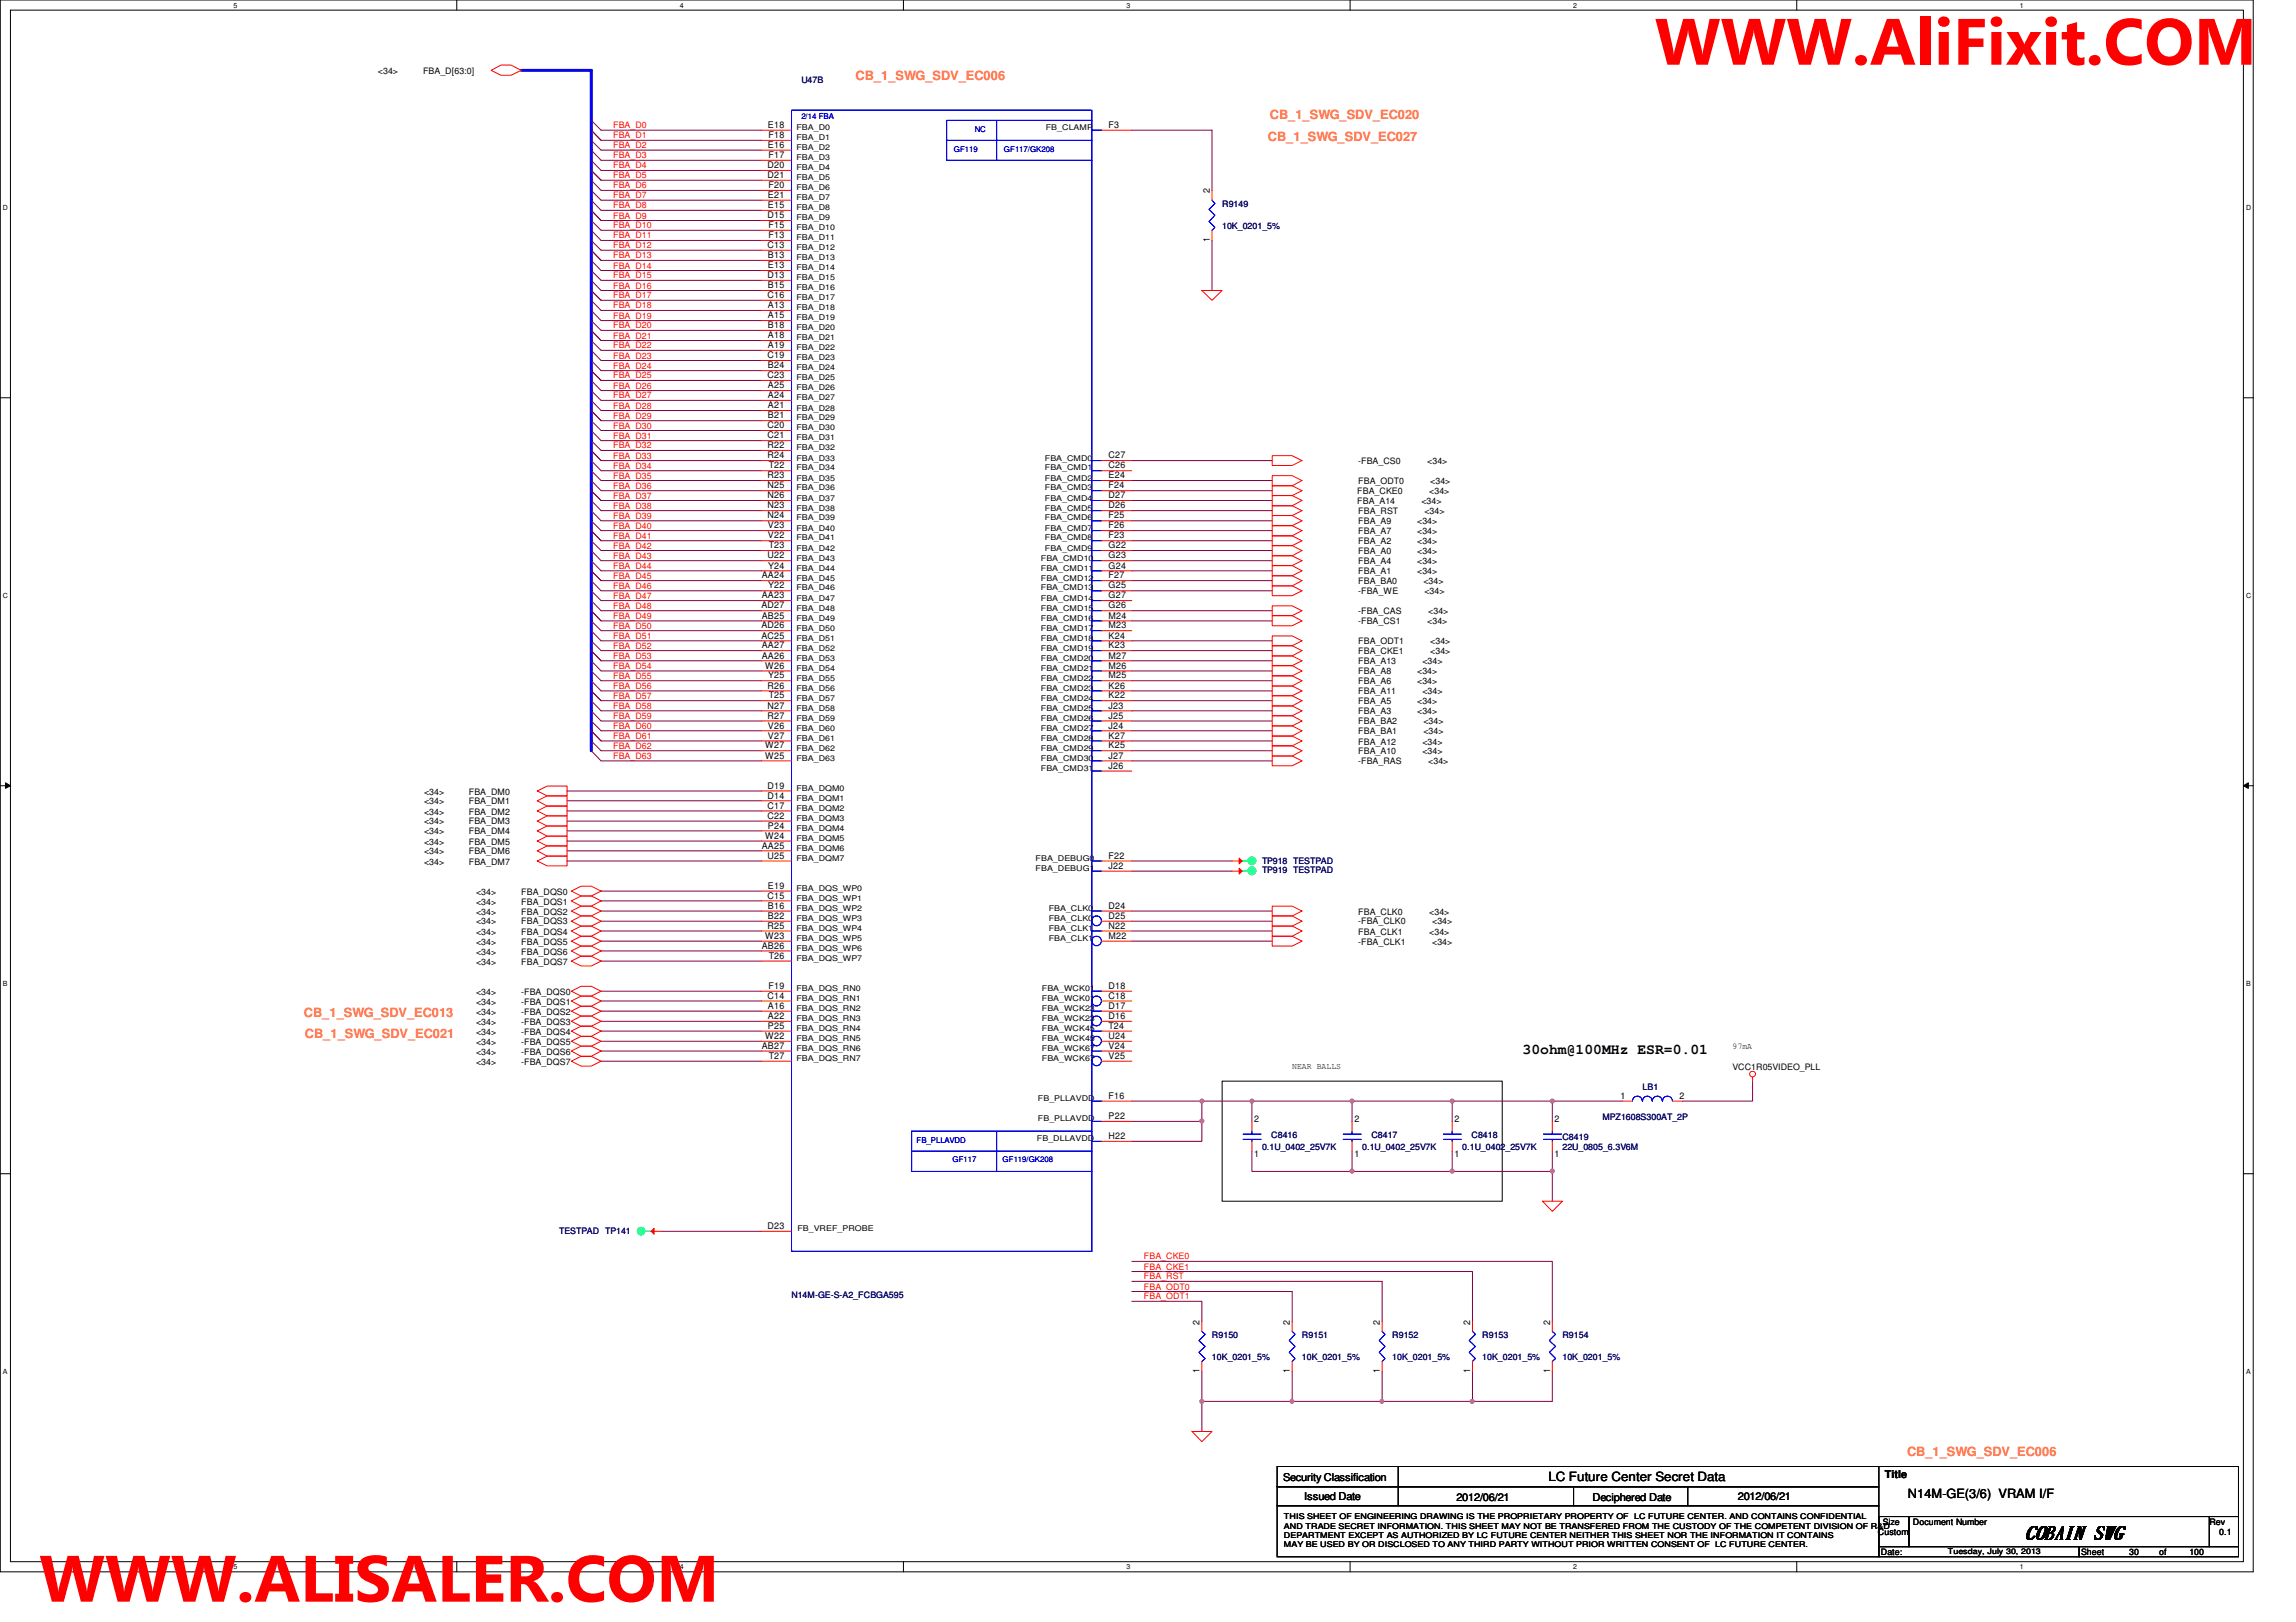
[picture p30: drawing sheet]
<svg xmlns="http://www.w3.org/2000/svg" width="297mm" height="210mm" viewBox="0 0 297 210" stroke-linecap="round" stroke-linejoin="round" font-family="sans-serif">
<defs><g id="words">
<g font-size="8.5" fill="#f00">
<text x="214.1" y="8.4">WWW.AliFixit.COM</text>
<text x="5.1" y="207.3">WWW.ALISALER.COM</text>
</g>
<text font-size="2.4" x="262" y="199.1">COBAIN SWG</text>
<text font-size="1.9" x="197" y="136.4">30ohm@100MHz ESR=0.01</text>
<g font-size="1.7" fill="#ff8000">
<text x="110.7" y="10.3">CB_1_SWG_SDV_EC006</text>
<text x="164.3" y="15.4">CB_1_SWG_SDV_EC020</text>
<text x="164" y="18.2">CB_1_SWG_SDV_EC027</text>
<text x="39.3" y="131.6">CB_1_SWG_SDV_EC013</text>
<text x="39.5" y="134.3">CB_1_SWG_SDV_EC021</text>
<text x="246.7" y="188.5">CB_1_SWG_SDV_EC006</text>
</g>
<g font-size="1.7">
<text x="200.3" y="191.6">LC Future Center Secret Data</text>
<text x="246.8" y="193.9">N14M-GE(3/6) VRAM I/F</text>
</g>
<g font-size="1.4">
<text x="166" y="191.6">Security Classification</text>
<text x="243.8" y="191.2">Title</text>
<text x="168.7" y="194.1">Issued Date</text>
<text x="188.4" y="194.2">2012/06/21</text>
<text x="206" y="194.2">Deciphered Date</text>
<text x="224.8" y="194.1">2012/06/21</text>
</g>
<g font-size="1.2">
<text x="99.4" y="16.6">E18</text>
<text x="99.4" y="17.9">F18</text>
<text x="143.4" y="16.6">F3</text>
<text x="99.3" y="23">D21</text>
<text x="99.3" y="21.8">D20</text>
<text x="99.4" y="19.1">E16</text>
<text x="99.4" y="20.4">F17</text>
<text x="99.3" y="28.2">D15</text>
<text x="99.4" y="26.9">E15</text>
<text x="99.4" y="25.6">E21</text>
<text x="99.4" y="29.5">F15</text>
<text x="99.4" y="24.3">F20</text>
<text x="156.5" y="25" transform="rotate(-90 156.5 25)">2</text>
<text x="99.3" y="36">D13</text>
<text x="99.3" y="32.1">C13</text>
<text x="99.4" y="34.7">E13</text>
<text x="99.4" y="33.4">B13</text>
<text x="99.4" y="30.8">F13</text>
<text x="156.5" y="31.3" transform="rotate(-90 156.5 31.3)">1</text>
<text x="99.3" y="38.6">C16</text>
<text x="99.4" y="41.2">A15</text>
<text x="99.4" y="39.9">A13</text>
<text x="99.4" y="37.3">B15</text>
<text x="99.3" y="46.4">C19</text>
<text x="99.4" y="47.7">B24</text>
<text x="99.4" y="45">A19</text>
<text x="99.4" y="43.8">A18</text>
<text x="99.4" y="42.5">B18</text>
<text x="99.3" y="48.9">C23</text>
<text x="99.4" y="52.8">A21</text>
<text x="99.4" y="51.5">A24</text>
<text x="99.4" y="50.2">A25</text>
<text x="99.3" y="59.3">R24</text>
<text x="99.3" y="58">R22</text>
<text x="99.3" y="56.7">C21</text>
<text x="99.3" y="55.4">C20</text>
<text x="99.4" y="54.1">B21</text>
<text x="143.4" y="59.3">C27</text>
<text x="99.3" y="65.8">N23</text>
<text x="99.3" y="64.5">N26</text>
<text x="99.3" y="63.2">N25</text>
<text x="99.3" y="61.9">R23</text>
<text x="99.5" y="60.6">T22</text>
<text x="143.4" y="65.8">D26</text>
<text x="143.4" y="64.5">D27</text>
<text x="143.4" y="63.2">F24</text>
<text x="143.4" y="61.9">E24</text>
<text x="143.4" y="60.6">C26</text>
<text x="99.3" y="67.1">N24</text>
<text x="99.4" y="69.7">V22</text>
<text x="99.4" y="68.4">V23</text>
<text x="99.5" y="71">T23</text>
<text x="143.4" y="71">G22</text>
<text x="143.4" y="69.7">F23</text>
<text x="143.4" y="68.4">F26</text>
<text x="143.4" y="67.1">F25</text>
<text x="98.5" y="77.4">AA23</text>
<text x="98.5" y="74.8">AA24</text>
<text x="99.3" y="72.3">U22</text>
<text x="99.4" y="76.2">Y22</text>
<text x="99.4" y="73.6">Y24</text>
<text x="143.4" y="77.4">G27</text>
<text x="143.4" y="76.2">G25</text>
<text x="143.4" y="74.8">F27</text>
<text x="143.4" y="73.6">G24</text>
<text x="143.4" y="72.3">G23</text>
<text x="98.5" y="82.6">AC25</text>
<text x="98.5" y="81.3">AD26</text>
<text x="98.5" y="78.7">AD27</text>
<text x="98.5" y="83.9">AA27</text>
<text x="98.5" y="80.1">AB25</text>
<text x="143.4" y="83.9">K23</text>
<text x="143.4" y="82.6">K24</text>
<text x="143.4" y="81.3">M23</text>
<text x="143.4" y="80.1">M24</text>
<text x="143.4" y="78.7">G26</text>
<text x="98.5" y="85.2">AA26</text>
<text x="99" y="86.5">W26</text>
<text x="99.3" y="89.1">R26</text>
<text x="99.4" y="87.8">Y25</text>
<text x="143.4" y="89.1">K26</text>
<text x="143.4" y="87.8">M25</text>
<text x="143.4" y="86.5">M26</text>
<text x="143.4" y="85.2">M27</text>
<text x="99.3" y="93">R27</text>
<text x="99.3" y="91.7">N27</text>
<text x="99.4" y="95.6">V27</text>
<text x="99.4" y="94.3">V26</text>
<text x="99.5" y="90.4">T25</text>
<text x="143.4" y="95.6">K27</text>
<text x="143.4" y="94.3">J24</text>
<text x="143.4" y="93">J25</text>
<text x="143.4" y="91.7">J23</text>
<text x="143.4" y="90.4">K22</text>
<text x="99" y="98.2">W25</text>
<text x="99" y="96.9">W27</text>
<text x="143.4" y="99.5">J26</text>
<text x="143.4" y="98.2">J27</text>
<text x="143.4" y="96.9">K25</text>
<text x="99.3" y="106">C22</text>
<text x="99.3" y="104.6">C17</text>
<text x="99.3" y="103.3">D14</text>
<text x="99.3" y="102.1">D19</text>
<text x="99.4" y="107.2">P24</text>
<text x="98.5" y="109.8">AA25</text>
<text x="99" y="108.5">W24</text>
<text x="99.3" y="111.1">U25</text>
<text x="143.4" y="112.4">J22</text>
<text x="143.4" y="111.1">F22</text>
<text x="99.3" y="116.3">C15</text>
<text x="99.4" y="118.9">B22</text>
<text x="99.4" y="117.6">B16</text>
<text x="99.4" y="115">E19</text>
<text x="143.4" y="118.9">D25</text>
<text x="143.4" y="117.6">D24</text>
<text x="98.5" y="122.8">AB26</text>
<text x="99" y="121.5">W23</text>
<text x="99.3" y="120.2">R25</text>
<text x="99.5" y="124.1">T26</text>
<text x="143.4" y="121.5">M22</text>
<text x="143.4" y="120.2">N22</text>
<text x="99.3" y="129.2">C14</text>
<text x="99.4" y="131.9">A22</text>
<text x="99.4" y="130.6">A16</text>
<text x="99.4" y="128">F19</text>
<text x="143.4" y="131.9">D16</text>
<text x="143.4" y="130.6">D17</text>
<text x="143.4" y="129.2">C18</text>
<text x="143.4" y="128">D18</text>
<text x="98.5" y="135.7">AB27</text>
<text x="99" y="134.5">W22</text>
<text x="99.4" y="133.1">P25</text>
<text x="99.5" y="137">T27</text>
<text x="143.4" y="137">V25</text>
<text x="143.4" y="135.7">V24</text>
<text x="143.4" y="134.5">U24</text>
<text x="143.4" y="133.1">T24</text>
<text x="143.4" y="142.2">F16</text>
<text x="209.6" y="142.2">1</text>
<text x="217.3" y="142.2">2</text>
<text x="143.4" y="147.4">H22</text>
<text x="143.4" y="144.8">P22</text>
<text x="162.3" y="149.7">1</text>
<text x="162.3" y="145.2">2</text>
<text x="175.2" y="149.7">1</text>
<text x="175.2" y="145.2">2</text>
<text x="188.2" y="149.7">1</text>
<text x="188.2" y="145.2">2</text>
<text x="201.1" y="149.7">1</text>
<text x="201.1" y="145.2">2</text>
<text x="99.3" y="159">D23</text>
<text x="155.2" y="171.4" transform="rotate(-90 155.2 171.4)">2</text>
<text x="166.9" y="171.4" transform="rotate(-90 166.9 171.4)">2</text>
<text x="178.5" y="171.4" transform="rotate(-90 178.5 171.4)">2</text>
<text x="190.2" y="171.4" transform="rotate(-90 190.2 171.4)">2</text>
<text x="200.5" y="171.4" transform="rotate(-90 200.5 171.4)">2</text>
<text x="155.2" y="177.7" transform="rotate(-90 155.2 177.7)">1</text>
<text x="166.9" y="177.7" transform="rotate(-90 166.9 177.7)">1</text>
<text x="178.5" y="177.7" transform="rotate(-90 178.5 177.7)">1</text>
<text x="190.2" y="177.7" transform="rotate(-90 190.2 177.7)">1</text>
<text x="200.5" y="177.7" transform="rotate(-90 200.5 177.7)">1</text>
</g>
<g font-size="1.1">
<text x="48.9" y="9.5">&lt;34&gt;</text>
<text x="54.7" y="9.5">FBA_D[63:0]</text>
<text x="175.6" y="64">FBA_CKE0</text>
<text x="175.6" y="65.2">FBA_A14</text>
<text x="175.7" y="60.1">-FBA_CS0</text>
<text x="175.7" y="62.7">FBA_ODT0</text>
<text x="183.9" y="65.2">&lt;34&gt;</text>
<text x="184.7" y="60.1">&lt;34&gt;</text>
<text x="184.9" y="64">&lt;34&gt;</text>
<text x="185" y="62.7">&lt;34&gt;</text>
<text x="175.7" y="66.5">FBA_RST</text>
<text x="175.7" y="67.8">FBA_A9</text>
<text x="175.7" y="69.1">FBA_A7</text>
<text x="175.7" y="70.4">FBA_A2</text>
<text x="175.7" y="71.7">FBA_A0</text>
<text x="183.3" y="67.8">&lt;34&gt;</text>
<text x="183.3" y="69.1">&lt;34&gt;</text>
<text x="183.3" y="70.4">&lt;34&gt;</text>
<text x="183.3" y="71.7">&lt;34&gt;</text>
<text x="184.3" y="66.5">&lt;34&gt;</text>
<text x="175.7" y="73">FBA_A4</text>
<text x="175.7" y="74.3">FBA_A1</text>
<text x="175.7" y="75.6">FBA_BA0</text>
<text x="175.7" y="76.9">-FBA_WE</text>
<text x="183.3" y="73">&lt;34&gt;</text>
<text x="183.3" y="74.3">&lt;34&gt;</text>
<text x="184.1" y="75.6">&lt;34&gt;</text>
<text x="184.3" y="76.9">&lt;34&gt;</text>
<text x="175.7" y="79.5">-FBA_CAS</text>
<text x="175.7" y="80.8">-FBA_CS1</text>
<text x="175.7" y="83.4">FBA_ODT1</text>
<text x="184.7" y="80.8">&lt;34&gt;</text>
<text x="184.8" y="79.5">&lt;34&gt;</text>
<text x="185" y="83.4">&lt;34&gt;</text>
<text x="175.7" y="84.7">FBA_CKE1</text>
<text x="175.7" y="86">FBA_A13</text>
<text x="175.7" y="87.2">FBA_A8</text>
<text x="175.7" y="88.6">FBA_A6</text>
<text x="175.7" y="89.9">FBA_A11</text>
<text x="183.3" y="87.2">&lt;34&gt;</text>
<text x="183.3" y="88.6">&lt;34&gt;</text>
<text x="184" y="86">&lt;34&gt;</text>
<text x="184" y="89.9">&lt;34&gt;</text>
<text x="185" y="84.7">&lt;34&gt;</text>
<text x="175.7" y="91.1">FBA_A5</text>
<text x="175.7" y="92.5">FBA_A3</text>
<text x="175.7" y="93.7">FBA_BA2</text>
<text x="175.7" y="95">FBA_BA1</text>
<text x="183.3" y="91.1">&lt;34&gt;</text>
<text x="183.3" y="92.5">&lt;34&gt;</text>
<text x="184.1" y="93.7">&lt;34&gt;</text>
<text x="184.1" y="95">&lt;34&gt;</text>
<text x="175.7" y="96.4">FBA_A12</text>
<text x="175.7" y="97.6">FBA_A10</text>
<text x="175.7" y="98.9">-FBA_RAS</text>
<text x="184" y="96.4">&lt;34&gt;</text>
<text x="184" y="97.6">&lt;34&gt;</text>
<text x="184.8" y="98.9">&lt;34&gt;</text>
<text x="54.9" y="102.8">&lt;34&gt;</text>
<text x="54.9" y="104.1">&lt;34&gt;</text>
<text x="54.9" y="105.4">&lt;34&gt;</text>
<text x="54.9" y="106.7">&lt;34&gt;</text>
<text x="54.9" y="108">&lt;34&gt;</text>
<text x="60.7" y="102.8">FBA_DM0</text>
<text x="60.7" y="104.1">FBA_DM1</text>
<text x="60.7" y="105.4">FBA_DM2</text>
<text x="60.7" y="106.7">FBA_DM3</text>
<text x="60.7" y="108">FBA_DM4</text>
<text x="54.9" y="109.3">&lt;34&gt;</text>
<text x="54.9" y="110.6">&lt;34&gt;</text>
<text x="54.9" y="111.9">&lt;34&gt;</text>
<text x="60.7" y="109.3">FBA_DM5</text>
<text x="60.7" y="110.6">FBA_DM6</text>
<text x="60.7" y="111.9">FBA_DM7</text>
<text x="61.6" y="115.8">&lt;34&gt;</text>
<text x="61.6" y="117.1">&lt;34&gt;</text>
<text x="61.6" y="118.4">&lt;34&gt;</text>
<text x="61.6" y="119.6">&lt;34&gt;</text>
<text x="67.4" y="115.8">FBA_DQS0</text>
<text x="67.4" y="117.1">FBA_DQS1</text>
<text x="67.4" y="118.4">FBA_DQS2</text>
<text x="67.4" y="119.6">FBA_DQS3</text>
<text x="175.7" y="118.4">FBA_CLK0</text>
<text x="175.7" y="119.6">-FBA_CLK0</text>
<text x="184.9" y="118.4">&lt;34&gt;</text>
<text x="185.3" y="119.6">&lt;34&gt;</text>
<text x="61.6" y="120.9">&lt;34&gt;</text>
<text x="61.6" y="122.3">&lt;34&gt;</text>
<text x="61.6" y="123.5">&lt;34&gt;</text>
<text x="61.6" y="124.8">&lt;34&gt;</text>
<text x="67.4" y="120.9">FBA_DQS4</text>
<text x="67.4" y="122.3">FBA_DQS5</text>
<text x="67.4" y="123.5">FBA_DQS6</text>
<text x="67.4" y="124.8">FBA_DQS7</text>
<text x="175.7" y="120.9">FBA_CLK1</text>
<text x="175.7" y="122.3">-FBA_CLK1</text>
<text x="184.9" y="120.9">&lt;34&gt;</text>
<text x="185.3" y="122.3">&lt;34&gt;</text>
<text x="61.6" y="128.7">&lt;34&gt;</text>
<text x="61.6" y="130">&lt;34&gt;</text>
<text x="61.6" y="131.3">&lt;34&gt;</text>
<text x="67.4" y="128.7">-FBA_DQS0</text>
<text x="67.4" y="130">-FBA_DQS1</text>
<text x="67.4" y="131.3">-FBA_DQS2</text>
<text x="61.6" y="132.6">&lt;34&gt;</text>
<text x="61.6" y="133.9">&lt;34&gt;</text>
<text x="61.6" y="135.2">&lt;34&gt;</text>
<text x="61.6" y="136.5">&lt;34&gt;</text>
<text x="61.6" y="137.8">&lt;34&gt;</text>
<text x="67.4" y="132.6">-FBA_DQS3</text>
<text x="67.4" y="133.9">-FBA_DQS4</text>
<text x="67.4" y="135.2">-FBA_DQS5</text>
<text x="67.4" y="136.5">-FBA_DQS6</text>
<text x="67.4" y="137.8">-FBA_DQS7</text>
<text x="224.1" y="135.7">97mA</text>
<text x="167.2" y="138.3">NEAR BALLS</text>
<text x="224.2" y="138.4">VCC1R05VIDEO_PLL</text>
<text x="243.6" y="197.4">Size</text>
<text x="247.5" y="197.4">Document Number</text>
<text x="285.8" y="197.4">Rev</text>
<text x="242.9" y="198.7">Custom</text>
<text x="243.3" y="201.3">Date:</text>
<text x="269.2" y="201.3">Sheet</text>
<text x="275.5" y="201.3">30</text>
<text x="279.4" y="201.3">of</text>
<text x="283.2" y="201.3">100</text>
<text x="287.1" y="198.7">0.1</text>
</g>
<g font-size="1.1" fill="#000080">
<text x="103.7" y="10.7">U47B</text>
<text x="158.1" y="26.8">R9149</text>
<text x="158.1" y="29.6">10K_0201_5%</text>
<text x="163.3" y="113">TP919 TESTPAD</text>
<text x="163.3" y="111.8">TP918 TESTPAD</text>
<text x="212.5" y="141">LB1</text>
<text x="163.3" y="148.8">0.1U_0402_25V7K</text>
<text x="164.5" y="147.2">C8416</text>
<text x="176.2" y="148.8">0.1U_0402_25V7K</text>
<text x="177.4" y="147.2">C8417</text>
<text x="189.2" y="148.8">0.1U_0402_25V7K</text>
<text x="190.4" y="147.2">C8418</text>
<text x="202.1" y="147.5">C8419</text>
<text x="202.1" y="148.8">22U_0805_6.3V6M</text>
<text x="207.3" y="144.9">MPZ1608S300AT_2P</text>
<text x="72.3" y="159.7">TESTPAD TP141</text>
<text x="102.4" y="168">N14M-GE-S-A2_FCBGA595</text>
<text x="156.8" y="173.1">R9150</text>
<text x="168.4" y="173.1">R9151</text>
<text x="180.1" y="173.1">R9152</text>
<text x="191.8" y="173.1">R9153</text>
<text x="202.1" y="173.1">R9154</text>
<text x="156.8" y="176">10K_0201_5%</text>
<text x="168.4" y="176">10K_0201_5%</text>
<text x="180.1" y="176">10K_0201_5%</text>
<text x="191.8" y="176">10K_0201_5%</text>
<text x="202.1" y="176">10K_0201_5%</text>
</g>
<g font-size="1.1" fill="#f00">
<text x="79.3" y="16.6">FBA_D0</text>
<text x="79.3" y="17.9">FBA_D1</text>
<text x="79.3" y="20.5">FBA_D3</text>
<text x="79.3" y="19.2">FBA_D2</text>
<text x="79.3" y="23.1">FBA_D5</text>
<text x="79.3" y="21.8">FBA_D4</text>
<text x="79.3" y="24.4">FBA_D6</text>
<text x="79.3" y="25.7">FBA_D7</text>
<text x="79.3" y="28.3">FBA_D9</text>
<text x="79.3" y="27">FBA_D8</text>
<text x="79.3" y="29.5">FBA_D10</text>
<text x="79.3" y="30.9">FBA_D11</text>
<text x="79.3" y="33.4">FBA_D13</text>
<text x="79.3" y="34.8">FBA_D14</text>
<text x="79.3" y="32.1">FBA_D12</text>
<text x="79.3" y="36">FBA_D15</text>
<text x="79.3" y="38.6">FBA_D17</text>
<text x="79.3" y="37.3">FBA_D16</text>
<text x="79.3" y="39.9">FBA_D18</text>
<text x="79.3" y="41.2">FBA_D19</text>
<text x="79.3" y="43.8">FBA_D21</text>
<text x="79.3" y="46.4">FBA_D23</text>
<text x="79.3" y="45.1">FBA_D22</text>
<text x="79.3" y="42.5">FBA_D20</text>
<text x="79.3" y="47.7">FBA_D24</text>
<text x="79.3" y="49">FBA_D25</text>
<text x="79.3" y="50.3">FBA_D26</text>
<text x="79.3" y="51.6">FBA_D27</text>
<text x="79.3" y="52.9">FBA_D28</text>
<text x="79.3" y="54.2">FBA_D29</text>
<text x="79.3" y="56.8">FBA_D31</text>
<text x="79.3" y="55.5">FBA_D30</text>
<text x="79.3" y="58">FBA_D32</text>
<text x="79.3" y="59.4">FBA_D33</text>
<text x="79.3" y="61.9">FBA_D35</text>
<text x="79.3" y="60.7">FBA_D34</text>
<text x="79.3" y="63.2">FBA_D36</text>
<text x="79.3" y="65.8">FBA_D38</text>
<text x="79.3" y="64.5">FBA_D37</text>
<text x="79.3" y="67.1">FBA_D39</text>
<text x="79.3" y="71">FBA_D42</text>
<text x="79.3" y="68.4">FBA_D40</text>
<text x="79.3" y="69.7">FBA_D41</text>
<text x="79.3" y="72.3">FBA_D43</text>
<text x="79.3" y="73.6">FBA_D44</text>
<text x="79.3" y="76.2">FBA_D46</text>
<text x="79.3" y="77.5">FBA_D47</text>
<text x="79.3" y="74.9">FBA_D45</text>
<text x="79.3" y="78.8">FBA_D48</text>
<text x="79.3" y="81.4">FBA_D50</text>
<text x="79.3" y="82.7">FBA_D51</text>
<text x="79.3" y="83.9">FBA_D52</text>
<text x="79.3" y="80.1">FBA_D49</text>
<text x="79.3" y="85.3">FBA_D53</text>
<text x="79.3" y="87.8">FBA_D55</text>
<text x="79.3" y="86.6">FBA_D54</text>
<text x="79.3" y="89.2">FBA_D56</text>
<text x="79.3" y="90.4">FBA_D57</text>
<text x="79.3" y="91.7">FBA_D58</text>
<text x="79.3" y="93">FBA_D59</text>
<text x="79.3" y="95.6">FBA_D61</text>
<text x="79.3" y="94.3">FBA_D60</text>
<text x="79.3" y="98.2">FBA_D63</text>
<text x="79.3" y="96.9">FBA_D62</text>
<text x="148" y="166.9">FBA_ODT0</text>
<text x="148" y="165.6">FBA_RST</text>
<text x="148" y="164.3">FBA_CKE1</text>
<text x="148" y="163">FBA_CKE0</text>
<text x="148" y="168.1">FBA_ODT1</text>
</g>
<g font-size="1">
<text x="103" y="16.8">FBA_D0</text>
<text x="135.3" y="16.8">FB_CLAMP</text>
<text x="103" y="23.3">FBA_D5</text>
<text x="103" y="22">FBA_D4</text>
<text x="103" y="20.7">FBA_D3</text>
<text x="103" y="19.4">FBA_D2</text>
<text x="103" y="18.1">FBA_D1</text>
<text x="103" y="29.8">FBA_D10</text>
<text x="103" y="28.5">FBA_D9</text>
<text x="103" y="27.2">FBA_D8</text>
<text x="103" y="25.9">FBA_D7</text>
<text x="103" y="24.6">FBA_D6</text>
<text x="103" y="35">FBA_D14</text>
<text x="103" y="33.7">FBA_D13</text>
<text x="103" y="32.4">FBA_D12</text>
<text x="103" y="31.1">FBA_D11</text>
<text x="103" y="41.4">FBA_D19</text>
<text x="103" y="40.2">FBA_D18</text>
<text x="103" y="38.9">FBA_D17</text>
<text x="103" y="37.5">FBA_D16</text>
<text x="103" y="36.3">FBA_D15</text>
<text x="103" y="47.9">FBA_D24</text>
<text x="103" y="46.7">FBA_D23</text>
<text x="103" y="45.3">FBA_D22</text>
<text x="103" y="44">FBA_D21</text>
<text x="103" y="42.8">FBA_D20</text>
<text x="103" y="53.1">FBA_D28</text>
<text x="103" y="51.8">FBA_D27</text>
<text x="103" y="50.5">FBA_D26</text>
<text x="103" y="49.2">FBA_D25</text>
<text x="103" y="59.6">FBA_D33</text>
<text x="103" y="58.3">FBA_D32</text>
<text x="103" y="57">FBA_D31</text>
<text x="103" y="55.7">FBA_D30</text>
<text x="103" y="54.4">FBA_D29</text>
<text x="135.2" y="59.6">FBA_CMD0</text>
<text x="103" y="64.8">FBA_D37</text>
<text x="103" y="63.5">FBA_D36</text>
<text x="103" y="62.2">FBA_D35</text>
<text x="103" y="60.9">FBA_D34</text>
<text x="135.2" y="64.8">FBA_CMD4</text>
<text x="135.2" y="63.5">FBA_CMD3</text>
<text x="135.2" y="62.2">FBA_CMD2</text>
<text x="135.2" y="60.9">FBA_CMD1</text>
<text x="103" y="71.2">FBA_D42</text>
<text x="103" y="69.9">FBA_D41</text>
<text x="103" y="68.7">FBA_D40</text>
<text x="103" y="67.4">FBA_D39</text>
<text x="103" y="66.1">FBA_D38</text>
<text x="135.2" y="71.2">FBA_CMD9</text>
<text x="135.2" y="69.9">FBA_CMD8</text>
<text x="135.2" y="68.7">FBA_CMD7</text>
<text x="135.2" y="67.4">FBA_CMD6</text>
<text x="135.2" y="66.1">FBA_CMD5</text>
<text x="103" y="77.7">FBA_D47</text>
<text x="103" y="76.4">FBA_D46</text>
<text x="103" y="75.1">FBA_D45</text>
<text x="103" y="73.8">FBA_D44</text>
<text x="103" y="72.6">FBA_D43</text>
<text x="134.7" y="77.7">FBA_CMD14</text>
<text x="134.7" y="76.4">FBA_CMD13</text>
<text x="134.7" y="75.1">FBA_CMD12</text>
<text x="134.7" y="73.8">FBA_CMD11</text>
<text x="134.7" y="72.6">FBA_CMD10</text>
<text x="103" y="82.9">FBA_D51</text>
<text x="103" y="81.6">FBA_D50</text>
<text x="103" y="80.3">FBA_D49</text>
<text x="103" y="79">FBA_D48</text>
<text x="134.7" y="82.9">FBA_CMD18</text>
<text x="134.7" y="81.6">FBA_CMD17</text>
<text x="134.7" y="80.3">FBA_CMD16</text>
<text x="134.7" y="79">FBA_CMD15</text>
<text x="103" y="89.4">FBA_D56</text>
<text x="103" y="88.1">FBA_D55</text>
<text x="103" y="86.8">FBA_D54</text>
<text x="103" y="85.5">FBA_D53</text>
<text x="103" y="84.2">FBA_D52</text>
<text x="134.7" y="89.4">FBA_CMD23</text>
<text x="134.7" y="88.1">FBA_CMD22</text>
<text x="134.7" y="86.8">FBA_CMD21</text>
<text x="134.7" y="85.5">FBA_CMD20</text>
<text x="134.7" y="84.2">FBA_CMD19</text>
<text x="103" y="95.8">FBA_D61</text>
<text x="103" y="94.6">FBA_D60</text>
<text x="103" y="93.3">FBA_D59</text>
<text x="103" y="92">FBA_D58</text>
<text x="103" y="90.7">FBA_D57</text>
<text x="134.7" y="95.8">FBA_CMD28</text>
<text x="134.7" y="94.6">FBA_CMD27</text>
<text x="134.7" y="93.3">FBA_CMD26</text>
<text x="134.7" y="92">FBA_CMD25</text>
<text x="134.7" y="90.7">FBA_CMD24</text>
<text x="103" y="98.5">FBA_D63</text>
<text x="103" y="97.2">FBA_D62</text>
<text x="134.7" y="99.7">FBA_CMD31</text>
<text x="134.7" y="98.5">FBA_CMD30</text>
<text x="134.7" y="97.2">FBA_CMD29</text>
<text x="103" y="107.5">FBA_DQM4</text>
<text x="103" y="106.2">FBA_DQM3</text>
<text x="103" y="104.9">FBA_DQM2</text>
<text x="103" y="103.6">FBA_DQM1</text>
<text x="103" y="102.3">FBA_DQM0</text>
<text x="103" y="111.4">FBA_DQM7</text>
<text x="103" y="110.1">FBA_DQM6</text>
<text x="103" y="108.8">FBA_DQM5</text>
<text x="134" y="112.7">FBA_DEBUG1</text>
<text x="134" y="111.4">FBA_DEBUG0</text>
<text x="103" y="119.2">FBA_DQS_WP3</text>
<text x="103" y="117.9">FBA_DQS_WP2</text>
<text x="103" y="116.6">FBA_DQS_WP1</text>
<text x="103" y="115.3">FBA_DQS_WP0</text>
<text x="135.7" y="119.2">FBA_CLK0</text>
<text x="135.7" y="117.9">FBA_CLK0</text>
<text x="103" y="124.4">FBA_DQS_WP7</text>
<text x="103" y="123.1">FBA_DQS_WP6</text>
<text x="103" y="121.8">FBA_DQS_WP5</text>
<text x="103" y="120.5">FBA_DQS_WP4</text>
<text x="135.7" y="121.8">FBA_CLK1</text>
<text x="135.7" y="120.5">FBA_CLK1</text>
<text x="103" y="130.9">FBA_DQS_RN2</text>
<text x="103" y="129.5">FBA_DQS_RN1</text>
<text x="103" y="128.2">FBA_DQS_RN0</text>
<text x="134.8" y="130.9">FBA_WCK23</text>
<text x="134.8" y="129.5">FBA_WCK01</text>
<text x="134.8" y="128.2">FBA_WCK01</text>
<text x="103" y="137.3">FBA_DQS_RN7</text>
<text x="103" y="136">FBA_DQS_RN6</text>
<text x="103" y="134.7">FBA_DQS_RN5</text>
<text x="103" y="133.4">FBA_DQS_RN4</text>
<text x="103" y="132.1">FBA_DQS_RN3</text>
<text x="134.8" y="137.3">FBA_WCK67</text>
<text x="134.8" y="136">FBA_WCK67</text>
<text x="134.8" y="134.7">FBA_WCK45</text>
<text x="134.8" y="133.4">FBA_WCK45</text>
<text x="134.8" y="132.1">FBA_WCK23</text>
<text x="134.3" y="142.5">FB_PLLAVDD</text>
<text x="134.2" y="147.7">FB_DLLAVDD</text>
<text x="134.3" y="145.1">FB_PLLAVDD</text>
<text x="103.2" y="159.3">FB_VREF_PROBE</text>
<text x="166.1" y="196.6">THIS SHEET OF ENGINEERING DRAWING IS THE PROPRIETARY PROPERTY OF LC FUTURE CENTER. AND CONTAINS CONFIDENTIAL</text>
<text x="166.1" y="197.8">AND TRADE SECRET INFORMATION. THIS SHEET MAY NOT BE TRANSFERED FROM THE CUSTODY OF THE COMPETENT DIVISION OF R&amp;D</text>
<text x="166.1" y="199">DEPARTMENT EXCEPT AS AUTHORIZED BY LC FUTURE CENTER NEITHER THIS SHEET NOR THE INFORMATION IT CONTAINS</text>
<text x="166.1" y="200.2">MAY BE USED BY OR DISCLOSED TO ANY THIRD PARTY WITHOUT PRIOR WRITTEN CONSENT OF LC FUTURE CENTER.</text>
<text x="252" y="201">Tuesday, July 30, 2013</text>
</g>
<g font-size="1" fill="#00f">
<text x="103.7" y="15.4">2/14 FBA</text>
<text x="126.1" y="17.1">NC</text>
<text x="123.4" y="19.7">GF119</text>
<text x="129.9" y="19.7">GF117/GK208</text>
<text x="118.6" y="148">FB_PLLAVDD</text>
<text x="123.2" y="150.4">GF117</text>
<text x="129.7" y="150.4">GF119/GK208</text>
</g>
<g font-size=".9">
<text x="30.2" y="1">5</text>
<text x="88" y="1">4</text>
<text x="145.8" y="1">3</text>
<text x="203.5" y="1">2</text>
<text x="261.3" y="1">1</text>
<text x=".4" y="27.2">D</text>
<text x="290.6" y="27.2">D</text>
<text x=".4" y="77.3">C</text>
<text x="290.6" y="77.3">C</text>
<text x=".4" y="127.6">B</text>
<text x="290.6" y="127.6">B</text>
<text x=".4" y="177.8">A</text>
<text x="290.6" y="177.8">A</text>
<text x="30.2" y="203.1">5</text>
<text x="88" y="203.1">4</text>
<text x="145.8" y="203.1">3</text>
<text x="203.5" y="203.1">2</text>
<text x="261.3" y="203.1">1</text>
</g>
</g></defs>
<path d="M0 0h291.5v203.4h-291.5zM1.4 1.3h288.8v200.8h-288.8z" fill="none" stroke="#000" stroke-width=".13"/>
<g fill="#fff">
<path d="M30.2 .2h.5v1h-.5z"/>
<path d="M30.2 202.3h.5v1h-.5z"/>
</g>
<path d="M59.1 0v1.3M59.1 202.1v1.3" fill="none" stroke="#000" stroke-width=".13"/>
<g fill="#fff">
<path d="M88 .2h.5v1h-.5z"/>
<path d="M88 202.3h.5v1h-.5z"/>
</g>
<path d="M116.9 0v1.3M116.9 202.1v1.3" fill="none" stroke="#000" stroke-width=".13"/>
<g fill="#fff">
<path d="M145.7 .2h.6v1h-.6z"/>
<path d="M145.7 202.3h.6v1h-.6z"/>
</g>
<path d="M174.7 0v1.3M174.7 202.1v1.3" fill="none" stroke="#000" stroke-width=".13"/>
<g fill="#fff">
<path d="M203.5 .2h.5v1h-.5z"/>
<path d="M203.5 202.3h.5v1h-.5z"/>
</g>
<path d="M232.4 0v1.3M232.4 202.1v1.3" fill="none" stroke="#000" stroke-width=".13"/>
<g fill="#fff">
<path d="M261.3 .2h.5v1h-.5z"/>
<path d="M261.3 202.3h.5v1h-.5z"/>
<path d="M.4 26.4h.6v1h-.6z"/>
<path d="M290.6 26.4h.6v1h-.6z"/>
<path d="M.4 76.5h.6v1.1h-.6z"/>
<path d="M290.6 76.5h.6v1.1h-.6z"/>
</g>
<path d="M0 51.5h1.4M290.2 51.5h1.3" fill="none" stroke="#000" stroke-width=".13"/>
<g fill="#fff">
<path d="M.4 126.7h.6v1.1h-.6z"/>
<path d="M290.6 126.7h.6v1.1h-.6z"/>
</g>
<path d="M0 101.7h1.4M.7 101.3l.7 .4-.7 .3zM290.2 101.7h1.3M290.2 101.7l.7-.4v.7z" fill="none" stroke="#000" stroke-width=".13"/>
<path d="M.7 101.3l.7 .4-.7 .3zM290.2 101.7l.7-.4v.7z" fill="#000"/>
<g fill="#fff">
<path d="M.4 177h.5v1h-.5z"/>
<path d="M290.6 177h.5v1h-.5z"/>
</g>
<path d="M158.1 139.9h36.2v15.5h-36.2zM0 151.9h1.4M290.2 151.9h1.3" fill="none" stroke="#000" stroke-width=".13"/>
<path d="M67.4 9.1h9.1M76.5 95.9v1.3" fill="none" stroke="#00f" stroke-width=".38"/>
<g fill="none" stroke="#800040" stroke-width=".13">
<path d="M77.8 16.8h20.7M77.8 18.2h20.7M77.8 19.4h20.7M156.8 16.8v7.8M77.8 20.7h20.7M77.8 23.3h20.7M77.8 22.1h20.7M77.8 24.6h20.7M77.8 25.9h20.7M77.8 28.5h20.7M77.8 27.2h20.7M77.8 29.8h20.7"/>
<path d="M77.8 31.1h20.7M77.8 33.7h20.7M77.8 36.3h20.7M77.8 35h20.7M77.8 32.4h20.7M77.8 38.9h20.7M77.8 37.6h20.7M156.8 31.1v6.5M77.8 40.2h20.7M77.8 41.5h20.7M77.8 44.1h20.7M77.8 46.7h20.7"/>
<path d="M77.8 45.3h20.7M77.8 42.8h20.7M77.8 49.2h20.7M77.8 48h20.7M77.8 50.5h20.7M77.8 51.8h20.7M77.8 54.4h20.7M77.8 57h20.7M77.8 55.7h20.7M77.8 53.1h20.7M77.8 58.3h20.7M77.8 59.6h20.7"/>
<path d="M77.8 62.2h20.7M77.8 60.9h20.7M77.8 63.5h20.7M77.8 66.1h20.7M77.8 67.4h20.7M77.8 64.8h20.7M77.8 72.6h20.7M77.8 71.2h20.7M77.8 68.7h20.7M77.8 70h20.7M77.8 73.9h20.7M77.8 76.5h20.7"/>
<path d="M77.8 77.7h20.7M77.8 75.1h20.7M77.8 79h20.7M77.8 81.6h20.7M77.8 82.9h20.7M77.8 85.5h20.7M77.8 88.1h20.7M77.8 86.8h20.7M77.8 84.2h20.7M77.8 80.3h20.7M77.8 90.7h20.7M77.8 89.4h20.7"/>
<path d="M77.8 92h20.7M77.8 93.3h20.7M77.8 95.9h20.7M77.8 98.5h20.7M77.8 97.2h20.7M77.8 94.6h20.7M85.6 159.3h12.9M155.5 177.5v3.9M167.2 177.5v3.9"/>
</g>
<path d="M167 181.2l.1-.1 .2 .1v.3l-.2 .1-.1-.1z" fill-rule="evenodd" fill="#f0f"/>
<path d="M167 181.2l.1-.1 .2 .1v.3l-.2 .1-.1-.1z" fill="none" stroke="#f0f" stroke-width=".13"/>
<path d="M178.8 177.5v3.9" fill="none" stroke="#800040" stroke-width=".13"/>
<path d="M178.6 181.2l.2-.1 .2 .1-.1 .3-.1 .1-.2-.1z" fill-rule="evenodd" fill="#f0f"/>
<path d="M178.6 181.2l.2-.1 .2 .1-.1 .3-.1 .1-.2-.1z" fill="none" stroke="#f0f" stroke-width=".13"/>
<path d="M146.4 168.4h9.1v2.6M146.4 164.5h44.1v6.5M146.4 167.1h20.8v3.9M146.4 165.8h32.4v5.2M190.5 177.5v3.9M155.5 181.4h11.7" fill="none" stroke="#800040" stroke-width=".13"/>
<circle cx="155.5" cy="181.4" r=".26" fill="#f0f"/>
<circle cx="155.5" cy="181.4" r=".26" fill="none" stroke="#f0f" stroke-width=".13"/>
<path d="M155.5 181.4v3.9M178.8 181.4h11.7" fill="none" stroke="#800040" stroke-width=".13"/>
<circle cx="190.5" cy="181.4" r=".26" fill="#f0f"/>
<circle cx="190.5" cy="181.4" r=".26" fill="none" stroke="#f0f" stroke-width=".13"/>
<g fill="none" stroke="#800040" stroke-width=".13">
<path d="M146.4 59.6h18.2M146.4 62.2h18.2M146.4 63.5h18.2M146.4 64.8h18.2M146.4 67.4h18.2M146.4 66.1h18.2M146.4 68.7h18.2M146.4 70h18.2M146.4 72.6h18.2M146.4 71.2h18.2M146.4 73.9h18.2M146.4 79h18.2"/>
<path d="M146.4 76.5h18.2M146.4 75.1h18.2M146.4 80.3h18.2M146.4 82.9h18.2M146.4 84.2h18.2M146.4 89.4h18.2M146.4 86.8h18.2M146.4 88.1h18.2M146.4 85.5h18.2M146.4 92h18.2M146.4 93.3h18.2M146.4 90.7h18.2"/>
<path d="M146.4 95.9h18.2M146.4 98.5h18.2M146.4 97.2h18.2M146.4 94.6h18.2M146.4 111.4h13M146.4 112.7h13M146.4 119.2h18.2M146.4 117.9h18.2M146.4 121.8h18.2M146.4 120.5h18.2M146.4 142.5h9.1M146.4 163.2h54.4v7.8"/>
<path d="M200.8 177.5v3.9h-10.3M167.2 181.4h11.6"/>
</g>
<path d="M76.5 9.1v86.8" fill="none" stroke="#00f" stroke-width=".38"/>
<circle cx="155.5" cy="142.5" r=".26" fill="#f0f"/>
<circle cx="155.5" cy="142.5" r=".26" fill="none" stroke="#f0f" stroke-width=".13"/>
<path d="M155.5 142.5h6.5M155.5 145.1v2.6h-9.1" fill="none" stroke="#800040" stroke-width=".13"/>
<circle cx="162" cy="142.5" r=".26" fill="#f0f"/>
<circle cx="162" cy="142.5" r=".26" fill="none" stroke="#f0f" stroke-width=".13"/>
<path d="M146.4 145.1h9.1" fill="none" stroke="#800040" stroke-width=".13"/>
<circle cx="155.5" cy="145.1" r=".26" fill="#f0f"/>
<circle cx="155.5" cy="145.1" r=".26" fill="none" stroke="#f0f" stroke-width=".13"/>
<path d="M155.5 142.5v2.6M162 149v2.6h12.9" fill="none" stroke="#800040" stroke-width=".13"/>
<circle cx="174.9" cy="151.6" r=".26" fill="#f0f"/>
<circle cx="174.9" cy="151.6" r=".26" fill="none" stroke="#f0f" stroke-width=".13"/>
<path d="M174.9 149v2.6h13" fill="none" stroke="#800040" stroke-width=".13"/>
<circle cx="187.9" cy="151.6" r=".26" fill="#f0f"/>
<circle cx="187.9" cy="151.6" r=".26" fill="none" stroke="#f0f" stroke-width=".13"/>
<path d="M174.9 142.5h-12.9v2.6M187.9 149v2.6h12.9" fill="none" stroke="#800040" stroke-width=".13"/>
<circle cx="174.9" cy="142.5" r=".26" fill="#f0f"/>
<circle cx="174.9" cy="142.5" r=".26" fill="none" stroke="#f0f" stroke-width=".13"/>
<path d="M187.9 142.5h-13v2.6" fill="none" stroke="#800040" stroke-width=".13"/>
<circle cx="187.9" cy="142.5" r=".26" fill="#f0f"/>
<circle cx="187.9" cy="142.5" r=".26" fill="none" stroke="#f0f" stroke-width=".13"/>
<path d="M200.8 142.5h-12.9v2.6" fill="none" stroke="#800040" stroke-width=".13"/>
<circle cx="200.8" cy="142.5" r=".26" fill="#f0f"/>
<circle cx="200.8" cy="142.5" r=".26" fill="none" stroke="#f0f" stroke-width=".13"/>
<path d="M200.8 142.5v2.6M200.8 149v6.4" fill="none" stroke="#800040" stroke-width=".13"/>
<circle cx="200.8" cy="151.6" r=".26" fill="#f0f"/>
<circle cx="200.8" cy="151.6" r=".26" fill="none" stroke="#f0f" stroke-width=".13"/>
<g fill="none" stroke="#800040" stroke-width=".13">
<path d="M76.5 15.6l1.3 1.2M76.5 16.8l1.3 1.4M76.5 18.2l1.3 1.2M76.5 19.4l1.3 1.3M146.4 16.8h10.4M76.5 24.6l1.3 1.3M76.5 23.3l1.3 1.3M76.5 22.1l1.3 1.2M76.5 20.7l1.3 1.4M76.5 29.8l1.3 1.3M76.5 28.5l1.3 1.3M76.5 27.2l1.3 1.3"/>
<path d="M76.5 25.9l1.3 1.3M76.5 31.1l1.3 1.3M76.5 32.4l1.3 1.3M76.5 33.7l1.3 1.3M76.5 35l1.3 1.3M76.5 38.9l1.3 1.3M76.5 37.6l1.3 1.3M76.5 36.3l1.3 1.3M76.5 40.2l1.3 1.3M76.5 41.5l1.3 1.3M76.5 42.8l1.3 1.3M76.5 44.1l1.3 1.2"/>
<path d="M76.5 45.3l1.3 1.4M76.5 50.5l1.3 1.3M76.5 49.2l1.3 1.3M76.5 48l1.3 1.2M76.5 46.7l1.3 1.3M76.5 51.8l1.3 1.3M76.5 53.1l1.3 1.3M76.5 54.4l1.3 1.3M76.5 55.7l1.3 1.3M76.5 58.3l1.3 1.3M76.5 59.6l1.3 1.3M76.5 57l1.3 1.3"/>
<path d="M76.5 60.9l1.3 1.3M76.5 66.1l1.3 1.3M76.5 64.8l1.3 1.3M76.5 63.5l1.3 1.3M76.5 62.2l1.3 1.3M76.5 68.7l1.3 1.3M76.5 70l1.3 1.2M76.5 71.2l1.3 1.4M76.5 76.5l1.3 1.2M76.5 75.1l1.3 1.4M76.5 73.9l1.3 1.2M76.5 72.6l1.3 1.3"/>
<path d="M76.5 67.4l1.3 1.3M76.5 79l1.3 1.3M76.5 77.7l1.3 1.3M76.5 81.6l1.3 1.3M76.5 80.3l1.3 1.3M76.5 82.9l1.3 1.3M76.5 84.2l1.3 1.3M76.5 85.5l1.3 1.3M76.5 86.8l1.3 1.3M76.5 94.6l1.3 1.3M76.5 95.9l1.3 1.3M76.5 97.2l1.3 1.3"/>
<path d="M76.5 92l1.3 1.3M76.5 90.7l1.3 1.3M76.5 89.4l1.3 1.3M76.5 88.1l1.3 1.3M76.5 93.3l1.3 1.3M73.4 102.4h25.1M73.4 103.6h25.1M73.4 104.9h25.1M73.4 106.3h25.1M73.4 107.5h25.1M73.4 108.8h25.1M73.4 110.1h25.1"/>
<path d="M73.4 111.4h25.1M77.8 119.2h20.7M77.8 117.9h20.7M77.8 115.3h20.7M77.8 116.6h20.7M77.8 120.5h20.7M77.8 121.8h20.7M77.8 124.4h20.7M77.8 123.1h20.7M77.8 132.2h20.7M77.8 130.9h20.7M77.8 128.3h20.7"/>
<path d="M77.8 129.5h20.7M77.8 133.4h20.7M77.8 134.7h20.7M77.8 137.3h20.7M77.8 136h20.7M226.7 139.9v2.6h-9M200.8 142.5h9.1"/>
</g>
<g fill="none" stroke="#f00" stroke-width=".13">
<path d="M63.5 9.1l1.3-.7h1.3l1.3 .7-1.3 .6h-1.3zM155.5 37.6h2.6l-1.3 1.3zM164.6 59h2.6l1.2 .6-1.2 .6h-2.6zM164.6 61.6h2.6l1.2 .6-1.2 .7h-2.6zM164.6 62.9h2.6l1.2 .6-1.2 .6h-2.6zM164.6 64.1h2.6l1.2 .7-1.2 .6h-2.6zM164.6 65.4h2.6l1.2 .7-1.2 .6h-2.6zM164.6 66.7h2.6l1.2 .7-1.2 .6h-2.6zM164.6 68h2.6l1.2 .7-1.2 .6h-2.6zM164.6 69.3h2.6l1.2 .7-1.2 .6h-2.6zM164.6 70.6h2.6l1.2 .6-1.2 .7h-2.6zM164.6 71.9h2.6l1.2 .7-1.2 .6h-2.6z"/>
<path d="M164.6 73.2h2.6l1.2 .7-1.2 .6h-2.6zM164.6 74.5h2.6l1.2 .6-1.2 .7h-2.6zM164.6 75.8h2.6l1.2 .7-1.2 .6h-2.6zM164.6 78.4h2.6l1.2 .6-1.2 .7h-2.6zM164.6 79.7h2.6l1.2 .6-1.2 .7h-2.6zM164.6 82.3h2.6l1.2 .6-1.2 .7h-2.6zM164.6 83.6h2.6l1.2 .6-1.2 .7h-2.6zM164.6 84.9h2.6l1.2 .6-1.2 .6h-2.6zM164.6 86.1h2.6l1.2 .7-1.2 .7h-2.6zM164.6 87.5h2.6l1.2 .6-1.2 .7h-2.6zM164.6 88.8h2.6l1.2 .6-1.2 .6h-2.6zM164.6 90h2.6l1.2 .7-1.2 .7h-2.6z"/>
<path d="M164.6 91.4h2.6l1.2 .6-1.2 .6h-2.6zM164.6 92.6h2.6l1.2 .7-1.2 .6h-2.6zM164.6 93.9h2.6l1.2 .7-1.2 .6h-2.6zM164.6 95.2h2.6l1.2 .7-1.2 .6h-2.6zM164.6 96.5h2.6l1.2 .7-1.2 .6h-2.6zM164.6 97.8h2.6l1.2 .7-1.2 .6h-2.6zM69.5 102.4l1.3-.7h2.6v1.3h-2.6zM69.5 103.6l1.3-.6h2.6v1.3h-2.6zM69.5 104.9l1.3-.6h2.6v1.3h-2.6zM69.5 106.3l1.3-.7h2.6v1.3h-2.6zM69.5 107.5l1.3-.6h2.6v1.3h-2.6zM69.5 108.8l1.3-.6h2.6v1.3h-2.6z"/>
<path d="M69.5 110.1l1.3-.6h2.6v1.3h-2.6zM69.5 111.4l1.3-.6h2.6v1.3h-2.6zM73.9 115.3l1.3-.6h1.3l1.3 .6-1.3 .7h-1.3zM73.9 116.6l1.3-.6h1.3l1.3 .6-1.3 .7h-1.3zM73.9 117.9l1.3-.6h1.3l1.3 .6-1.3 .6h-1.3zM73.9 119.2l1.3-.7h1.3l1.3 .7-1.3 .6h-1.3zM164.6 117.3h2.6l1.2 .6-1.2 .6h-2.6zM164.6 118.5h2.6l1.2 .7-1.2 .6h-2.6zM164.6 119.8h2.6l1.2 .7-1.2 .7h-2.6zM73.9 120.5l1.3-.7h1.3l1.3 .7-1.3 .7h-1.3zM73.9 121.8l1.3-.6h1.3l1.3 .6-1.3 .6h-1.3zM73.9 123.1l1.3-.7h1.3l1.3 .7-1.3 .6h-1.3z"/>
<path d="M73.9 124.4l1.3-.7h1.3l1.3 .7-1.3 .6h-1.3zM73.9 128.3l1.3-.7h1.3l1.3 .7-1.3 .6h-1.3zM73.9 129.5l1.3-.6h1.3l1.3 .6-1.3 .7h-1.3zM73.9 130.9l1.3-.7h1.3l1.3 .7-1.3 .6h-1.3zM73.9 132.2l1.3-.7h1.3l1.3 .7-1.3 .6h-1.3zM73.9 133.4l1.3-.6h1.3l1.3 .6-1.3 .7h-1.3zM73.9 134.7l1.3-.6h1.3l1.3 .6-1.3 .7h-1.3zM73.9 136l1.3-.6h1.3l1.3 .6-1.3 .7h-1.3zM73.9 137.3l1.3-.6h1.3l1.3 .6-1.3 .7h-1.3zM164.6 121.2h2.6l1.2 .6-1.2 .6h-2.6zM226.7 139.4v.5M199.6 155.4h2.5l-1.3 1.4z"/>
<path d="M200.8 147.7v1.3M200.8 145.1v1.3M178.8 176.2v1.3M178.8 171v1.3M154.2 185.3h2.6l-1.3 1.3z"/>
<circle cx="226.7" cy="139" r=".37"/>
</g>
<path d="M165.2 189.8h77.9v2.6h-77.9zM165.2 192.4h77.9v2.5h-77.9zM165.2 194.9h77.9v6.6h-77.9zM180.9 189.8v5.1M203.6 192.4v2.5M218.4 192.4v2.5M242.9 189.8h46.7v6.5M243.1 196.3h3.9v3.9h-3.9zM247 196.3h38.8v3.9h-38.8zM285.8 196.3h3.8v3.9h-3.8zM243.1 200.2h25.9v1.3h-25.9zM269 200.2h20.6v1.3h-20.6z" fill="none" stroke="#000" stroke-width=".13"/>
<path d="M199.7 146.8h2.3M199.7 147.4h2.3M200.8 147.4v.3M200.8 146.4v.4M178.8 172.3l.4 .4-.8 .8 .8 .7-.8 .8 .8 .8-.4 .4" fill="none" stroke="#00f" stroke-width=".13"/>
<circle cx="162" cy="112.7" r=".51" fill="#00ff80"/>
<g fill="none" stroke="#00ff80" stroke-width=".13">
<path d="M160.7 112.7h.8"/>
<circle cx="162" cy="112.7" r=".51"/>
</g>
<circle cx="162" cy="112.7" r=".51" fill="#00ff80"/>
<g fill="none" stroke="#00ff80" stroke-width=".13">
<path d="M160.7 112.7h.8"/>
<circle cx="162" cy="112.7" r=".51"/>
</g>
<path d="M160.3 112.4l.4 .3-.4 .4z" fill="#f00"/>
<g fill="none" stroke="#f00" stroke-width=".13">
<path d="M98.5 19.4h3.9M98.5 18.2h3.9M98.5 16.8h3.9M142.5 16.8h3.9M98.5 38.9h3.9M98.5 37.6h3.9M98.5 36.3h3.9M98.5 35h3.9M98.5 33.7h3.9M98.5 32.4h3.9M98.5 31.1h3.9M98.5 29.8h3.9"/>
<path d="M98.5 28.5h3.9M98.5 27.2h3.9M98.5 25.9h3.9M98.5 24.6h3.9M98.5 23.3h3.9M98.5 22.1h3.9M98.5 20.7h3.9M98.5 59.6h3.9M98.5 58.3h3.9M98.5 57h3.9M98.5 55.7h3.9M98.5 54.4h3.9"/>
<path d="M98.5 53.1h3.9M98.5 51.8h3.9M98.5 50.5h3.9M98.5 49.2h3.9M98.5 48h3.9M98.5 46.7h3.9M98.5 45.3h3.9M98.5 44.1h3.9M98.5 42.8h3.9M98.5 41.5h3.9M98.5 40.2h3.9M142.5 59.6h3.9"/>
<path d="M98.5 79h3.9M98.5 77.7h3.9M98.5 76.5h3.9M98.5 75.1h3.9M98.5 73.9h3.9M98.5 72.6h3.9M98.5 71.2h3.9M98.5 70h3.9M98.5 68.7h3.9M98.5 67.4h3.9M98.5 66.1h3.9M98.5 64.8h3.9"/>
<path d="M98.5 63.5h3.9M98.5 62.2h3.9M98.5 60.9h3.9M142.5 79h3.9M142.5 77.7h3.9M142.5 76.5h3.9M142.5 75.1h3.9M142.5 73.9h3.9M142.5 72.6h3.9M142.5 71.2h3.9M142.5 70h3.9M142.5 68.7h3.9"/>
<path d="M142.5 67.4h3.9M142.5 66.1h3.9M142.5 64.8h3.9M142.5 63.5h3.9M142.5 62.2h3.9M142.5 60.9h3.9M98.5 98.5h3.9M98.5 97.2h3.9M98.5 95.9h3.9M98.5 94.6h3.9M98.5 93.3h3.9M98.5 92h3.9"/>
<path d="M98.5 90.7h3.9M98.5 89.4h3.9M98.5 88.1h3.9M98.5 86.8h3.9M98.5 85.5h3.9M98.5 84.2h3.9M98.5 82.9h3.9M98.5 81.6h3.9M98.5 80.3h3.9M142.5 99.8h3.9M142.5 98.5h3.9M142.5 97.2h3.9"/>
<path d="M142.5 95.9h3.9M142.5 94.6h3.9M142.5 93.3h3.9M142.5 92h3.9M142.5 90.7h3.9M142.5 89.4h3.9M142.5 88.1h3.9M142.5 86.8h3.9M142.5 85.5h3.9M142.5 84.2h3.9M142.5 82.9h3.9M142.5 81.6h3.9"/>
<path d="M142.5 80.3h3.9M98.5 119.2h3.9M98.5 117.9h3.9M98.5 116.6h3.9M98.5 115.3h3.9M98.5 111.4h3.9M98.5 110.1h3.9M98.5 108.8h3.9M98.5 107.5h3.9M98.5 106.3h3.9M98.5 104.9h3.9M98.5 103.6h3.9"/>
<path d="M98.5 102.4h3.9M142.5 119.2h3.9M142.5 117.9h3.9M142.5 112.7h3.9M142.5 111.4h3.9M159.4 112.7h1.3M160.3 112.4l.4 .3-.4 .4zM98.5 137.3h3.9M98.5 136h3.9M98.5 134.7h3.9M98.5 133.4h3.9M98.5 132.2h3.9"/>
<path d="M98.5 130.9h3.9M98.5 129.5h3.9M98.5 128.3h3.9M98.5 124.4h3.9M98.5 123.1h3.9M98.5 121.8h3.9M98.5 120.5h3.9M142.5 137.3h3.9M142.5 136h3.9M142.5 134.7h3.9M142.5 133.4h3.9M142.5 132.2h3.9"/>
<path d="M142.5 130.9h3.9M142.5 129.5h3.9M142.5 128.3h3.9M142.5 121.8h3.9M142.5 120.5h3.9M98.5 159.3h3.9M142.5 147.7h3.9M142.5 145.1h3.9M142.5 142.5h3.9M162 147.7v1.3M162 145.1v1.3M209.9 142.5h1.3"/>
<path d="M216.4 142.5h1.3M155.5 176.2v1.3M155.5 171v1.3M190.5 176.2v1.3M190.5 171v1.3"/>
</g>
<g fill="none" stroke="#00f" stroke-width=".13">
<path d="M102.4 19.4h.1M102.4 18.2h.1M102.4 16.8h.1M102.4 14.3h38.9v147.6h-38.9zM122.5 18.2h18.8M128.9 15.6v5.1M141.3 16.8h1.2M141.3 15.6h-18.8v5.1h18.8M102.4 37.6h.1M102.4 36.3h.1M102.4 38.9h.1M102.4 28.5h.1"/>
<path d="M102.4 35h.1M102.4 33.7h.1M102.4 32.4h.1M102.4 31.1h.1M102.4 29.8h.1M102.4 27.2h.1M102.4 25.9h.1M102.4 24.6h.1M102.4 23.3h.1M102.4 22.1h.1M102.4 20.7h.1M102.4 59.6h.1"/>
<path d="M102.4 58.3h.1M102.4 57h.1M102.4 55.7h.1M102.4 54.4h.1M102.4 53.1h.1M102.4 51.8h.1M102.4 50.5h.1M102.4 49.2h.1M102.4 48h.1M102.4 46.7h.1M102.4 45.3h.1M102.4 44.1h.1"/>
<path d="M102.4 42.8h.1M102.4 41.5h.1M102.4 40.2h.1M141.3 59.6h1.2M102.4 79h.1M102.4 77.7h.1M102.4 76.5h.1M102.4 75.1h.1M102.4 73.9h.1M102.4 72.6h.1M102.4 71.2h.1M102.4 70h.1"/>
<path d="M102.4 68.7h.1M102.4 67.4h.1M102.4 66.1h.1M102.4 64.8h.1M102.4 63.5h.1M102.4 62.2h.1M102.4 60.9h.1M141.3 79h1.2M141.3 77.7h1.2M141.3 76.5h1.2M141.3 75.1h1.2M141.3 73.9h1.2"/>
<path d="M141.3 72.6h1.2M141.3 71.2h1.2M141.3 70h1.2M141.3 68.7h1.2M141.3 67.4h1.2M141.3 66.1h1.2M141.3 64.8h1.2M141.3 63.5h1.2M141.3 62.2h1.2M141.3 60.9h1.2M102.4 98.5h.1M102.4 97.2h.1"/>
<path d="M102.4 95.9h.1M102.4 94.6h.1M102.4 93.3h.1M102.4 92h.1M102.4 90.7h.1M102.4 89.4h.1M102.4 88.1h.1M102.4 86.8h.1M102.4 85.5h.1M102.4 84.2h.1M102.4 82.9h.1M102.4 81.6h.1"/>
<path d="M102.4 80.3h.1M141.3 97.2h1.2M141.3 98.5h1.2M141.3 99.8h1.2M141.3 89.4h1.2M141.3 90.7h1.2M141.3 92h1.2M141.3 93.3h1.2M141.3 94.6h1.2M141.3 95.9h1.2M141.3 88.1h1.2M141.3 82.9h1.2"/>
<path d="M141.3 86.8h1.2M141.3 85.5h1.2M141.3 84.2h1.2M141.3 81.6h1.2M141.3 80.3h1.2M102.4 115.3h.1M102.4 116.6h.1M102.4 117.9h.1M102.4 119.2h.1M102.4 111.4h.1M102.4 110.1h.1M102.4 108.8h.1"/>
<path d="M102.4 107.5h.1M102.4 106.3h.1M102.4 104.9h.1M102.4 103.6h.1M102.4 102.4h.1M141.3 112.7h1.2M141.3 117.9h1.2M141.3 111.4h1.2M102.4 128.3h.1M102.4 129.5h.1M102.4 130.9h.1M102.4 132.2h.1"/>
<path d="M102.4 133.4h.1M102.4 134.7h.1M102.4 136h.1M102.4 137.3h.1M102.4 120.5h.1M102.4 121.8h.1M102.4 123.1h.1M102.4 124.4h.1M141.3 128.3h1.2M141.3 130.9h1.2M141.3 133.4h1.2M141.3 136h1.2"/>
<path d="M141.3 120.5h1.2M102.4 159.3h.1M117.9 149h23.4M128.9 146.4v5.2M141.3 146.4h-23.4v5.2h23.4M141.3 145.1h1.2M141.3 142.5h1.2M141.3 147.7h1.2M160.8 146.8h2.3M160.8 147.4h2.3M162 147.4v.3M162 146.4v.4"/>
<path d="M211.2 142.5a.63 .63 0 0 1 .6-.6 .63 .63 0 0 1 .7 .6M212.5 142.5a.61 .61 0 0 1 .6-.6 .61 .61 0 0 1 .6 .6M213.8 142.5a.63 .63 0 0 1 .6-.6 .63 .63 0 0 1 .6 .6M215.1 142.5a.63 .63 0 0 1 .6-.6 .63 .63 0 0 1 .7 .6M155.5 172.3l.4 .4-.8 .8 .8 .7-.8 .8 .8 .8-.4 .4M190.5 172.3l.4 .4-.8 .8 .8 .7-.8 .8 .8 .8-.4 .4"/>
<circle cx="141.9" cy="119.2" r=".63"/>
<circle cx="141.9" cy="132.1" r=".63"/>
<circle cx="141.9" cy="129.5" r=".63"/>
<circle cx="141.9" cy="134.7" r=".62"/>
<circle cx="141.9" cy="121.8" r=".62"/>
<circle cx="141.9" cy="137.3" r=".62"/>
</g>
<circle cx="82.9" cy="159.3" r=".49" fill="#00ff80"/>
<g fill="none" stroke="#00ff80" stroke-width=".13">
<path d="M83.5 159.3h.7"/>
<circle cx="82.9" cy="159.3" r=".49"/>
</g>
<circle cx="82.9" cy="159.3" r=".49" fill="#00ff80"/>
<g fill="none" stroke="#00ff80" stroke-width=".13">
<path d="M83.5 159.3h.7"/>
<circle cx="82.9" cy="159.3" r=".49"/>
</g>
<path d="M84.2 159.3l.4-.3v.7z" fill="#f00"/>
<path d="M156.8 29.8v1.3M156.8 24.6v1.3M84.2 159.3l.4-.3v.7zM84.2 159.3h1.4M174.9 147.7v1.3M174.9 145.1v1.3M187.9 147.7v1.3M187.9 145.1v1.3M167.2 176.2v1.3M167.2 171v1.3M200.8 176.2v1.3M200.8 171v1.3" fill="none" stroke="#f00" stroke-width=".13"/>
<path d="M156.8 25.9l.4 .4-.8 .8 .8 .8-.8 .8 .8 .7-.4 .4M173.8 146.8h2.3M173.8 147.4h2.3M174.9 147.4v.3M174.9 146.4v.4M186.7 146.8h2.4M186.7 147.4h2.4M187.9 147.4v.3M187.9 146.4v.4M167.2 172.3l.4 .4-.8 .8 .8 .7-.8 .8 .8 .8-.4 .4M200.8 172.3l.4 .4-.8 .8 .8 .7-.8 .8 .8 .8-.4 .4" fill="none" stroke="#00f" stroke-width=".13"/>
<circle cx="162" cy="111.4" r=".5" fill="#00ff80"/>
<g fill="none" stroke="#00ff80" stroke-width=".13">
<path d="M160.7 111.4h.8"/>
<circle cx="162" cy="111.4" r=".5"/>
</g>
<circle cx="162" cy="111.4" r=".5" fill="#00ff80"/>
<g fill="none" stroke="#00ff80" stroke-width=".13">
<path d="M160.7 111.4h.8"/>
<circle cx="162" cy="111.4" r=".5"/>
</g>
<path d="M160.3 111l.4 .4-.4 .4z" fill="#f00"/>
<path d="M159.4 111.4h1.3M160.3 111l.4 .4-.4 .4z" fill="none" stroke="#f00" stroke-width=".13"/>
<path d="M167 181.2l.1-.1 .2 .1v.3l-.2 .1-.1-.1z" fill-rule="evenodd" fill="#f0f"/>
<path d="M167 181.2l.1-.1 .2 .1v.3l-.2 .1-.1-.1z" fill="none" stroke="#f0f" stroke-width=".13"/>
<path d="M178.6 181.2l.2-.1 .2 .1-.1 .3-.1 .1-.2-.1z" fill-rule="evenodd" fill="#f0f"/>
<path d="M178.6 181.2l.2-.1 .2 .1-.1 .3-.1 .1-.2-.1z" fill="none" stroke="#f0f" stroke-width=".13"/>
<circle cx="155.5" cy="181.4" r=".26" fill="#f0f"/>
<circle cx="155.5" cy="181.4" r=".26" fill="none" stroke="#f0f" stroke-width=".13"/>
<circle cx="190.5" cy="181.4" r=".26" fill="#f0f"/>
<circle cx="190.5" cy="181.4" r=".26" fill="none" stroke="#f0f" stroke-width=".13"/>
<circle cx="155.5" cy="142.5" r=".26" fill="#f0f"/>
<circle cx="155.5" cy="142.5" r=".26" fill="none" stroke="#f0f" stroke-width=".13"/>
<circle cx="162" cy="142.5" r=".26" fill="#f0f"/>
<circle cx="162" cy="142.5" r=".26" fill="none" stroke="#f0f" stroke-width=".13"/>
<circle cx="155.5" cy="145.1" r=".26" fill="#f0f"/>
<circle cx="155.5" cy="145.1" r=".26" fill="none" stroke="#f0f" stroke-width=".13"/>
<circle cx="174.9" cy="151.6" r=".26" fill="#f0f"/>
<circle cx="174.9" cy="151.6" r=".26" fill="none" stroke="#f0f" stroke-width=".13"/>
<circle cx="187.9" cy="151.6" r=".26" fill="#f0f"/>
<circle cx="187.9" cy="151.6" r=".26" fill="none" stroke="#f0f" stroke-width=".13"/>
<circle cx="174.9" cy="142.5" r=".26" fill="#f0f"/>
<circle cx="174.9" cy="142.5" r=".26" fill="none" stroke="#f0f" stroke-width=".13"/>
<circle cx="187.9" cy="142.5" r=".26" fill="#f0f"/>
<circle cx="187.9" cy="142.5" r=".26" fill="none" stroke="#f0f" stroke-width=".13"/>
<circle cx="200.8" cy="142.5" r=".26" fill="#f0f"/>
<circle cx="200.8" cy="142.5" r=".26" fill="none" stroke="#f0f" stroke-width=".13"/>
<circle cx="200.8" cy="151.6" r=".26" fill="#f0f"/>
<circle cx="200.8" cy="151.6" r=".26" fill="none" stroke="#f0f" stroke-width=".13"/>
<use href="#words"/>
</svg>
